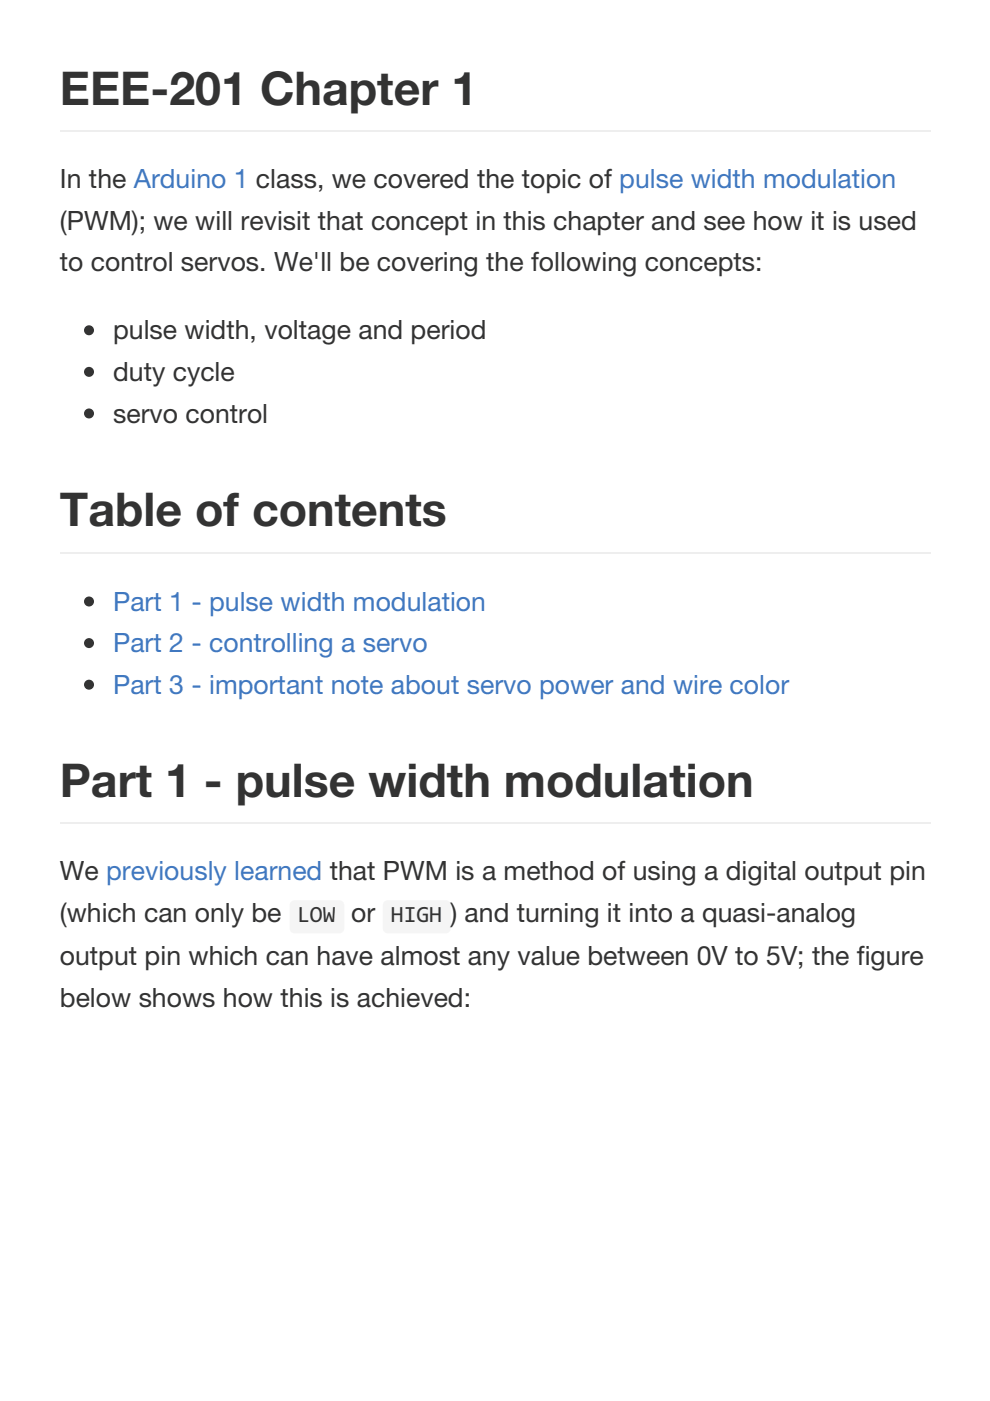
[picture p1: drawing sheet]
<svg xmlns="http://www.w3.org/2000/svg" width="210mm" height="297mm" viewBox="0 0 210 297" stroke-linecap="round" stroke-linejoin="round" font-family="sans-serif">
<defs><g id="words">
<g font-size="9.9" fill="#333">
<text x="12.7" y="22.2">EEE-201 Chapter 1</text>
<text x="12.7" y="111.5">Table of contents</text>
<text x="12.7" y="169">Part 1 - pulse width modulation</text>
</g>
<g font-size="5.6" fill="#333">
<text x="12.7" y="39.9">In the Arduino 1 class, we covered the topic of pulse width modulation</text>
<text x="12.7" y="48.7">(PWM); we will revisit that concept in this chapter and see how it is used</text>
<text x="12.7" y="57.5">to control servos. We'll be covering the following concepts:</text>
<text x="24" y="72">pulse width, voltage and period</text>
<text x="24" y="80.8">duty cycle</text>
<text x="24" y="89.6">servo control</text>
<text x="12.7" y="186.6">We previously learned that PWM is a method of using a digital output pin</text>
<text x="12.7" y="195.4">(which can only be</text>
<text x="74.5" y="195.4">or</text>
<text x="95.5" y="195.4">) and turning it into a quasi-analog</text>
<text x="12.7" y="204.6">output pin which can have almost any value between 0V to 5V; the figure</text>
<text x="12.7" y="213.4">below shows how this is achieved:</text>
</g>
<g font-size="5.6" fill="#4078c0">
<text x="24" y="129.5">Part 1 - pulse width modulation</text>
<text x="24" y="138.3">Part 2 - controlling a servo</text>
<text x="24" y="147.1">Part 3 - important note about servo power and wire color</text>
</g>
<g font-size="4.9" fill="#333">
<text x="63" y="195.4">LOW</text>
<text x="82.9" y="195.4">HIGH</text>
</g>
</g></defs>
<path d="M12.7 27.7h184.5M12.7 117.3h184.5M12.7 174.4h184.5" fill="none" stroke="#eee" stroke-width=".35"/>
<g fill="#333" stroke="#333" stroke-width=".35">
<circle cx="18.9" cy="70" r=".88"/>
<circle cx="18.9" cy="78.8" r=".88"/>
<circle cx="18.9" cy="87.7" r=".88"/>
<circle cx="18.9" cy="127.5" r=".88"/>
<circle cx="18.9" cy="136.3" r=".88"/>
<circle cx="18.9" cy="145.2" r=".88"/>
</g>
<use href="#words"/>
</svg>
